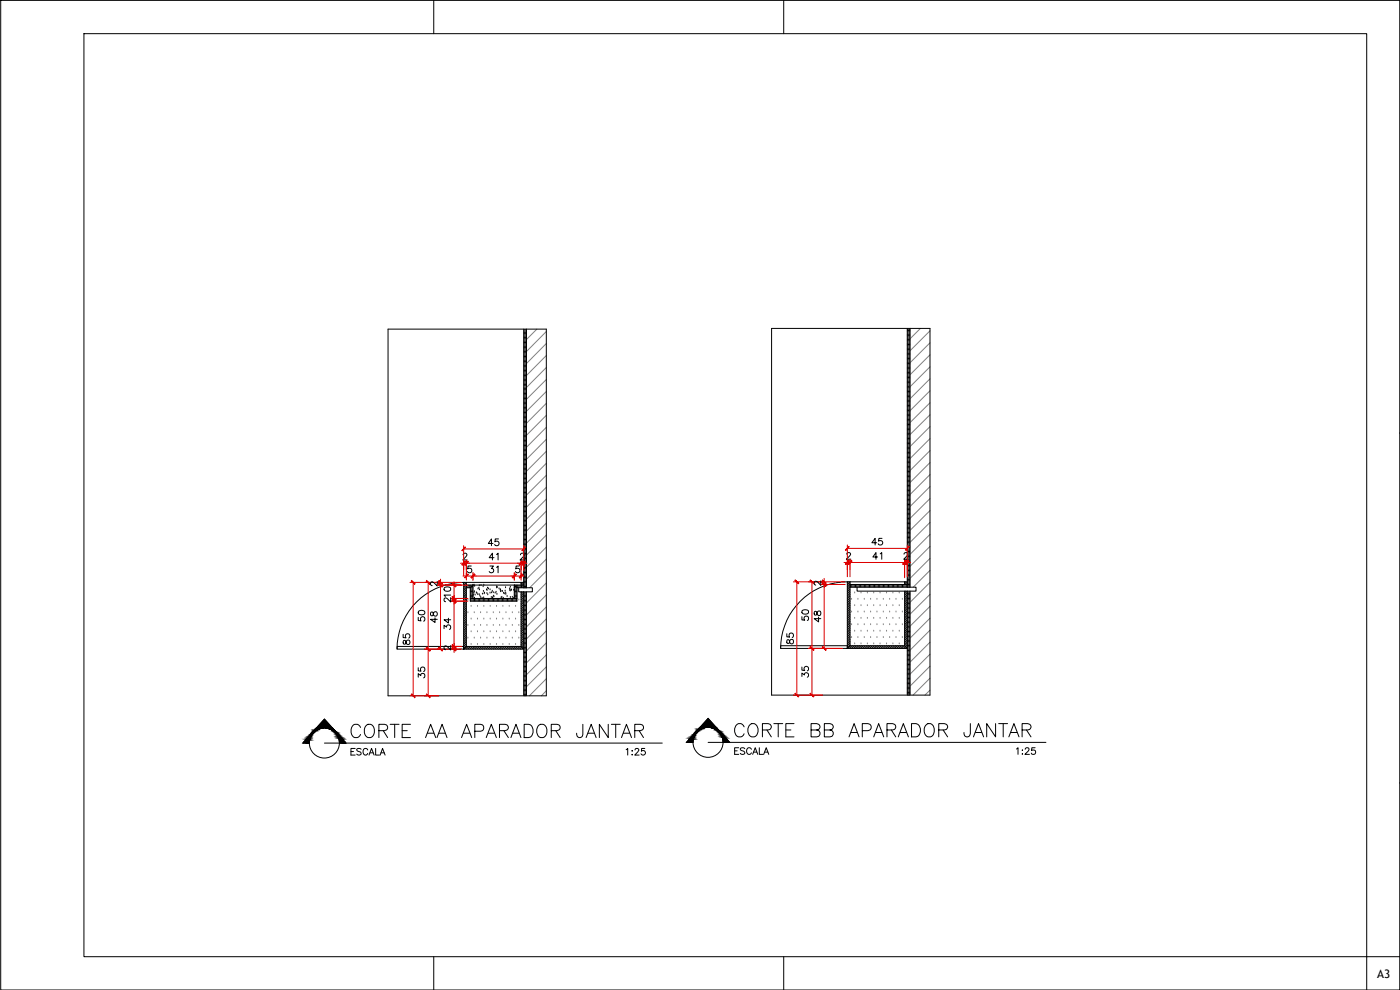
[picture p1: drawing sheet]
<svg xmlns="http://www.w3.org/2000/svg" width="420mm" height="297mm" viewBox="0 0 420 297" stroke-linecap="round" stroke-linejoin="round" font-family="sans-serif">
<defs><g id="words">
<g font-size="7.5">
<text x="104.4" y="222.6">CORTE AA APARADOR JANTAR</text>
<text x="219.4" y="222.2">CORTE BB APARADOR JANTAR</text>
</g>
<g font-size="5.3">
<text x="145.7" y="165.1">45</text>
<text x="260.7" y="164.7">45</text>
<text x="146.1" y="169.3">41</text>
<text x="146.1" y="173.2">31</text>
<text x="261.1" y="169">41</text>
<text x="136.5" y="180.3" transform="rotate(-90 136.5 180.3)">10</text>
<text x="128.8" y="187.7" transform="rotate(-90 128.8 187.7)">50</text>
<text x="136.5" y="190.1" transform="rotate(-90 136.5 190.1)">34</text>
<text x="247.6" y="187.7" transform="rotate(-90 247.6 187.7)">48</text>
<text x="124.2" y="194.7" transform="rotate(-90 124.2 194.7)">85</text>
<text x="128.8" y="204.6" transform="rotate(-90 128.8 204.6)">35</text>
<text x="104.4" y="227.9">ESCALA 1:25</text>
<text x="219.4" y="227.5">ESCALA 1:25</text>
</g>
<g font-size="4.9">
<text x="132.3" y="188" transform="rotate(-90 132.3 188)">48</text>
<text x="243.8" y="187.3" transform="rotate(-90 243.8 187.3)">50</text>
<text x="239.2" y="194.4" transform="rotate(-90 239.2 194.4)">85</text>
<text x="243.8" y="204.3" transform="rotate(-90 243.8 204.3)">35</text>
</g>
<g font-size="4.4" fill="#d00">
<text x="128.4" y="177.1">2</text>
<text x="243.4" y="176.7">2</text>
</g>
<g font-size="4">
<text x="132.3" y="181.7">2</text>
<text x="132.3" y="196.1">2</text>
</g>
<text font-size="3.5" x="413.3" y="293.5">A3</text>
</g></defs>
<!-- layer: I-01 -->
<g fill="none" stroke="#000" stroke-width=".3">
<path d="M157.2 99h.8M157.2 99.3h.8M157.2 99.7h.8M272.3 98.8h.8M272.3 99.2h.8M272.3 99.6h.8M272.3 99.9h.8M157.2 100.1h.8M157.2 100.5h.8M157.2 100.9h.8M157.2 101.2h.8M157.2 101.6h.8"/>
<path d="M157.2 102h.8M157.2 102.4h.8M157.2 102.8h.8M157.2 103.2h.8M157.2 103.5h.8M157.2 103.9h.8M157.2 104.3h.8M157.2 104.7h.8M157.2 105.1h.8M157.2 105.4h.8M157.2 105.8h.8M157.2 106.2h.8"/>
<path d="M157.2 106.6h.8M157.2 107h.8M157.2 107.3h.8M157.2 107.7h.8M157.2 108.1h.8M157.2 108.5h.8M157.2 108.9h.8M157.2 109.2h.8M157.2 109.6h.8M157.2 110h.8M157.2 110.4h.8M157.2 110.8h.8"/>
<path d="M157.2 111.2h.8M157.2 111.5h.8M157.2 111.9h.8M157.2 112.3h.8M157.2 112.7h.8M157.2 113.1h.8M157.2 113.4h.8M157.2 113.8h.8M157.2 114.2h.8M157.2 114.6h.8M157.2 115h.8M157.2 115.3h.8"/>
<path d="M157.2 115.7h.8M157.2 116.1h.8M157.2 116.5h.8M157.2 116.9h.8M157.2 117.3h.8M157.2 117.7h.8M157.2 118.1h.8M157.2 118.4h.8M157.2 118.8h.8M157.2 119.2h.8M157.2 119.6h.8M157.2 120h.8"/>
<path d="M272.3 100.3h.8M272.3 100.7h.8M272.3 101.1h.8M272.3 101.5h.8M272.3 101.8h.8M272.3 102.2h.8M272.3 102.6h.8M272.3 103h.8M272.3 103.4h.8M272.3 103.7h.8M272.3 104.1h.8M272.3 104.5h.8"/>
<path d="M272.3 104.9h.8M272.3 105.3h.8M272.3 105.6h.8M272.3 106h.8M272.3 106.4h.8M272.3 106.8h.8M272.3 107.2h.8M272.3 107.6h.8M272.3 107.9h.8M272.3 108.3h.8M272.3 108.7h.8M272.3 109.1h.8"/>
<path d="M272.3 109.5h.8M272.3 109.8h.8M272.3 110.2h.8M272.3 110.6h.8M272.3 111h.8M272.3 111.4h.8M272.3 111.7h.8M272.3 112.1h.8M272.3 112.5h.8M272.3 112.9h.8M272.3 113.3h.8M272.3 113.7h.8"/>
<path d="M272.3 114h.8M272.3 114.4h.8M272.3 114.8h.8M272.3 115.2h.8M272.3 115.6h.8M272.3 115.9h.8M272.3 116.3h.8M272.3 116.7h.8M272.3 117.1h.8M272.3 117.5h.8M272.3 117.8h.8M272.3 118.2h.8"/>
<path d="M272.3 118.6h.8M272.3 119h.8M272.3 119.4h.8M272.3 119.7h.8M157.2 120.3h.8M157.2 120.7h.8M157.2 121.1h.8M157.2 121.5h.8M157.2 121.9h.8M157.2 122.2h.8M157.2 122.6h.8M157.2 123h.8"/>
<path d="M157.2 123.4h.8M157.2 123.8h.8M157.2 124.1h.8M157.2 124.5h.8M157.2 124.9h.8M157.2 125.3h.8M157.2 125.7h.8M157.2 126.1h.8M157.2 126.4h.8M157.2 126.8h.8M157.2 127.2h.8M157.2 127.6h.8"/>
<path d="M157.2 128h.8M157.2 128.3h.8M157.2 128.7h.8M157.2 129.1h.8M157.2 129.5h.8M157.2 129.9h.8M157.2 130.2h.8M157.2 130.6h.8M157.2 131h.8M157.2 131.4h.8M157.2 131.8h.8M157.2 132.2h.8"/>
<path d="M157.2 132.5h.8M157.2 132.9h.8M157.2 133.3h.8M157.2 133.7h.8M157.2 134.1h.8M157.2 134.4h.8M157.2 134.8h.8M157.2 135.2h.8M157.2 135.6h.8M157.2 136h.8M157.2 136.3h.8M157.2 136.7h.8"/>
<path d="M157.2 137.1h.8M157.2 137.5h.8M157.2 137.9h.8M157.2 138.2h.8M157.2 138.6h.8M157.2 139h.8M157.2 139.4h.8M157.2 139.8h.8M272.3 120.1h.8M272.3 120.5h.8M272.3 120.9h.8M272.3 121.3h.8"/>
<path d="M272.3 121.7h.8M272.3 122h.8M272.3 122.4h.8M272.3 122.8h.8M272.3 123.2h.8M272.3 123.6h.8M272.3 123.9h.8M272.3 124.3h.8M272.3 124.7h.8M272.3 125.1h.8M272.3 125.5h.8M272.3 125.8h.8"/>
<path d="M272.3 126.2h.8M272.3 126.6h.8M272.3 127h.8M272.3 127.4h.8M272.3 127.7h.8M272.3 128.1h.8M272.3 128.5h.8M272.3 128.9h.8M272.3 129.3h.8M272.3 129.7h.8M272.3 130h.8M272.3 130.4h.8"/>
<path d="M272.3 130.8h.8M272.3 131.2h.8M272.3 131.6h.8M272.3 131.9h.8M272.3 132.3h.8M272.3 132.7h.8M272.3 133.1h.8M272.3 133.5h.8M272.3 133.8h.8M272.3 134.2h.8M272.3 134.6h.8M272.3 135h.8"/>
<path d="M272.3 135.4h.8M272.3 135.7h.8M272.3 136.1h.8M272.3 136.5h.8M272.3 136.9h.8M272.3 137.3h.8M272.3 137.7h.8M272.3 138h.8M272.3 138.4h.8M272.3 138.8h.8M272.3 139.2h.8M272.3 139.6h.8"/>
<path d="M272.3 139.9h.8M157.2 140.2h.8M157.2 140.5h.8M157.2 140.9h.8M157.2 141.3h.8M157.2 141.7h.8M157.2 142.1h.8M157.2 142.4h.8M157.2 142.8h.8M157.2 143.2h.8M157.2 143.6h.8M157.2 144h.8"/>
<path d="M157.2 144.3h.8M157.2 144.7h.8M157.2 145.1h.8M157.2 145.5h.8M157.2 145.9h.8M157.2 146.2h.8M157.2 146.6h.8M157.2 147h.8M157.2 147.4h.8M157.2 147.8h.8M157.2 148.2h.8M157.2 148.5h.8"/>
<path d="M157.2 148.9h.8M157.2 149.3h.8M157.2 149.7h.8M157.2 150.1h.8M157.2 150.4h.8M157.2 150.8h.8M157.2 151.2h.8M157.2 151.6h.8M157.2 152h.8M157.2 152.3h.8M157.2 152.7h.8M157.2 153.1h.8"/>
<path d="M157.2 153.5h.8M157.2 153.9h.8M157.2 154.2h.8M157.2 154.6h.8M157.2 155h.8M157.2 155.4h.8M157.2 155.8h.8M157.2 156.2h.8M157.2 156.5h.8M157.2 156.9h.8M157.2 157.3h.8M157.2 157.7h.8"/>
<path d="M157.2 158.1h.8M157.2 158.4h.8M157.2 158.8h.8M157.2 159.2h.8M157.2 159.6h.8M157.2 160h.8M272.3 140.3h.8M272.3 140.7h.8M272.3 141.1h.8M272.3 141.5h.8M272.3 141.8h.8M272.3 142.2h.8"/>
<path d="M272.3 142.6h.8M272.3 143h.8M272.3 143.4h.8M272.3 143.7h.8M272.3 144.1h.8M272.3 144.5h.8M272.3 144.9h.8M272.3 145.3h.8M272.3 145.7h.8M272.3 146h.8M272.3 146.4h.8M272.3 146.8h.8"/>
<path d="M272.3 147.2h.8M272.3 147.6h.8M272.3 147.9h.8M272.3 148.3h.8M272.3 148.7h.8M272.3 149.1h.8M272.3 149.5h.8M272.3 149.8h.8M272.3 150.2h.8M272.3 150.6h.8M272.3 151h.8M272.3 151.4h.8"/>
<path d="M272.3 151.8h.8M272.3 152.1h.8M272.3 152.5h.8M272.3 152.9h.8M272.3 153.3h.8M272.3 153.7h.8M272.3 154h.8M272.3 154.4h.8M272.3 154.8h.8M272.3 155.2h.8M272.3 155.6h.8M272.3 155.9h.8"/>
<path d="M272.3 156.3h.8M272.3 156.7h.8M272.3 157.1h.8M272.3 157.5h.8M272.3 157.8h.8M272.3 158.2h.8M272.3 158.6h.8M272.3 159h.8M272.3 159.4h.8M272.3 159.8h.8M139.4 174.7l-.3 .4M140 179.6l-.9 .9"/>
<path d="M140 179.1l-.9 .8M140 178.5l-.9 .9M140 178l-.9 .8M140 177.5l-.9 .8M140 176.9l-.9 .8M140 176.4l-.9 .8M140 175.9l-.9 .8M140 175.3l-.9 .8M140 174.8l-.9 .8M140 174.7h16.4M140.1 175.5v.8M140.5 175.5v.8"/>
<path d="M140.8 175.5v.8M141.1 177.9h.8M141.1 178.3h.8M141.1 178.6h.8M141.1 179h.8M141.1 179.4h.8M141.1 176.7h.8M141.1 177.1h.8M141.1 177.5h.8M141.2 176.3h.7M141.3 175.5v.8M141.3 179.6v.8"/>
<path d="M141.6 176h.3M141.6 175.5v.4M141.6 179.6v.8M141.9 175.6h.1M142 178.6h.1M142 179.6v.8M142.2 178h.1M142.3 175.6h.1M142.4 177.5h.1M142.4 179.5h.1M142.4 179.6v.8M142.5 175.9h.1"/>
<path d="M142.6 178.5h.1M142.8 179.6v.8M143 177.9h.1M143.1 178h.1M143.2 179.6v.8M143.4 178.4h.1M143.5 176.7h.1M143.6 179.6v.8M143.7 176.5h.1M143.8 178.4h.1M143.8 175.8h.1M143.9 177h.1"/>
<path d="M143.9 179.6v.8M144 178.8h.1M144.3 179.3h.1M144.3 179.6v.8M144.4 175.7h.1M144.7 179.5h.1M144.7 179.6v.8M144.8 178.3h.1M145 176.1h.1M145.1 177.4h.1M145.1 179.6v.8M145.2 179.4h.1"/>
<path d="M145.2 175.6h.1M145.3 178.2h.1M145.4 178h.1M145.5 179.6v.8M145.8 179.6v.8M146 177h.1M146.1 178.1h.1M146.2 177.2h.1M146.2 179.6v.8M146.3 176.5h.1M146.4 178.5h.1M146.6 176.7h.1"/>
<path d="M146.6 179.6v.8M147 179.6v.8M147.1 177h.1M147.1 178h.1M147.4 179.6v.8M147.4 179.3h.1M147.5 177.9h.1M147.7 177.4h.1M147.7 179.6v.8M147.8 179.4h.1M147.9 179.5h.1M148 177.8h.1"/>
<path d="M148.1 178.9h.1M148.1 179.6v.8M148.3 179.1h.1M148.5 179.6v.8M148.6 178h.1M148.9 177.7h.1M148.9 179.6v.8M149.1 176.4h.1M149.1 176.1h.1M149.1 178.3h.1M149.2 176.3h.1M149.3 179.6v.8"/>
<path d="M149.6 179.6v.8M149.8 176.7h.1M150 179.6v.8M150.1 177.1h.1M150.2 177h.1M150.2 177.5h.1M150.4 177.4h.1M150.4 179.4h.1M150.4 179.6v.8M150.6 179.2h.1M150.8 177.4h.1M150.8 179.6v.8"/>
<path d="M151 179.5h.1M151.1 178h.1M151.2 179.6v.8M151.3 178.2h.1M151.6 179.6v.8M151.6 177.4h.1M151.7 176.3h.1M151.8 178h.1M151.8 178.3h.1M151.9 179.6v.8M152.2 179h.1M152.3 179.6v.8"/>
<path d="M152.7 179.6v.8M153 176.7h.1M153 177.2h.1M153.1 179.6v.8M153.1 177.3h.1M153.2 179.3h.1M153.2 176.2h.1M153.4 177h.1M153.5 179.6v.8M153.5 177.1h.1M153.8 179.2h.1M153.8 179.6v.8"/>
<path d="M154.2 179.5h.1M154.2 177.1h.1M154.2 179.6v.8M154.3 176.4h.1M154.3 177h.1M154.3 175.6h.1M154.3 176h.5M154.3 176.3h.9M154.3 177.9h.9M154.3 178.3h.9M154.3 178.6h.9M154.3 179h.9"/>
<path d="M154.3 179.4h.9M154.3 176.7h.9M154.3 177.1h.9M154.3 177.5h.9M154.6 175.5v.3M154.6 179.6v.8M155 175.5v.7M155 179.6v.8M155.4 175.5v.8M155.7 175.5v.8M156.1 175.5v.8M156.5 175.5v.8"/>
<path d="M156.6 177.6l-.2 .2M156.7 174.7l-.3 .4M156.9 175.5v.8M157.1 177.6l-.7 .7M157.2 179.7l-.8 .8M157.2 179.1l-.8 .8M157.2 178.6l-.8 .8M157.2 178.1l-.8 .8M157.2 175.4l-.2 .1M157.2 160.3h.8M157.2 160.7h.8M157.2 161.1h.8"/>
<path d="M157.2 161.5h.8M157.2 161.9h.8M157.2 162.2h.8M157.2 162.6h.8M157.2 163h.8M157.2 163.4h.8M157.2 163.8h.8M157.2 164.2h.8M157.2 164.5h.8M157.2 164.9h.8M157.2 165.3h.8M157.2 165.7h.8"/>
<path d="M157.2 166.1h.8M157.2 166.4h.8M157.2 166.8h.8M157.2 167.2h.8M157.2 167.6h.8M157.2 168h.8M157.2 168.3h.8M157.2 168.7h.8M157.2 169.1h.8M157.2 169.5h.8M157.2 169.9h.8M157.2 170.3h.8"/>
<path d="M157.2 170.6h.8M157.2 171h.8M157.2 171.4h.8M157.2 171.8h.8M157.2 172.2h.8M157.2 172.5h.8M157.2 172.9h.8M157.2 173.3h.8M157.2 173.7h.8M157.2 174.1h.8M157.2 174.4h.8M157.2 175.2h.8"/>
<path d="M157.2 175.6h.8M157.2 176h.8M157.2 176.3h.8M157.2 177.9h.8M157.2 178.3h.8M157.2 178.6h.8M157.2 179h.8M157.2 179.4h.8M157.2 179.8h.8M158 174.8h-.8l-.7 .7M254.6 174.6l-.3 .3M255.1 180l-.8 .8"/>
<path d="M255.1 179.4l-.8 .8M255.1 178.9l-.8 .8M255.1 178.4l-.8 .8M255.1 177.8l-.8 .8M255.1 177.3l-.8 .8M255.1 176.8l-.8 .7M255.1 176.2l-.8 .8M255.1 175.7l-.8 .8M255.1 175.1l-.8 .8M255.2 175.4v.8M255.6 175.4v.8M256 175.4v.8"/>
<path d="M256.4 175.4v.8M256.8 175.4v.8M257.1 175.4v.8M257.5 175.4v.8M257.9 175.4v.8M258.3 175.4v.8M258.7 175.4v.8M259 175.4v.8M259.4 175.4v.8M259.8 175.4v.8M260.2 175.4v.8M260.6 175.4v.8"/>
<path d="M260.9 175.4v.8M261.3 175.4v.8M261.7 175.4v.8M262.1 175.4v.8M262.5 175.4v.8M262.8 175.4v.8M263.2 175.4v.8M263.6 175.4v.8M264 175.4v.8M264.4 175.4v.8M264.8 175.4v.8M265.1 175.4v.8"/>
<path d="M265.5 175.4v.8M265.9 175.4v.8M266.3 175.4v.8M266.7 175.4v.8M267 175.4v.8M267.4 175.4v.8M267.8 175.4v.8M268.2 175.4v.8M268.6 175.4v.8M268.9 175.4v.8M269.3 175.4v.8M269.7 175.4v.8"/>
<path d="M270.1 175.4v.8M270.5 175.4v.8M270.8 175.4v.8M271.2 175.4v.8M271.5 174.6h-16.4l-.8 .8M271.7 177.4l-.2 .2M271.8 174.6l-.3 .3M272 175.4v.8M272.3 179.5l-.8 .8M272.3 178.9l-.8 .8M272.3 177.9l-.8 .8M272.3 177.4l-.8 .7"/>
<path d="M272.3 175.2l-.2 .2M272.3 174.7l-.7 .7v.8M272.3 160.1h.8M272.3 160.5h.8M272.3 160.9h.8M272.3 161.3h.8M272.3 161.7h.8M272.3 162h.8M272.3 162.4h.8M272.3 162.8h.8M272.3 163.2h.8M272.3 163.6h.8"/>
<path d="M272.3 163.9h.8M272.3 164.3h.8M272.3 164.7h.8M272.3 165.1h.8M272.3 165.5h.8M272.3 165.8h.8M272.3 166.2h.8M272.3 166.6h.8M272.3 167h.8M272.3 167.4h.8M272.3 167.8h.8M272.3 168.1h.8"/>
<path d="M272.3 168.5h.8M272.3 168.9h.8M272.3 169.3h.8M272.3 169.7h.8M272.3 170h.8M272.3 170.4h.8M272.3 170.8h.8M272.3 171.2h.8M272.3 171.6h.8M272.3 171.9h.8M272.3 172.3h.8M272.3 172.7h.8"/>
<path d="M272.3 173.1h.8M272.3 173.5h.8M272.3 173.8h.8M272.3 174.2h.8M272.3 174.6h.8M272.3 175h.8M272.3 175.4h.8M272.3 175.8h.8M272.3 176.1h.8M272.3 177.7h.8M272.3 178h.8M272.3 178.8h.8"/>
<path d="M272.3 179.2h.8M272.3 179.6h.8M272.3 179.9h.8M273.1 178.4h-.8l-.8 .8M140 193.7l-.9 .8M140 193.1l-.9 .8M140 192.6l-.9 .8M140 192.1l-.9 .8M140 191.5l-.9 .8M140 191l-.9 .8M140 190.4l-.9 .8M140 189.9l-.9 .8"/>
<path d="M140 189.3l-.9 .8M140 188.8l-.9 .8M140 188.3l-.9 .8M140 187.7l-.9 .8M140 187.2l-.9 .8M140 186.6l-.9 .8M140 186.1l-.9 .8M140 185.6l-.9 .8M140 185l-.9 .8M140 184.5l-.9 .8M140 184l-.9 .8M140 183.4l-.9 .8"/>
<path d="M140 182.9l-.9 .8M140 182.4l-.9 .7M140 181.8l-.9 .8M140 181.3l-.9 .8M140 180.7l-.9 .8M140 180.2l-.9 .8M140.2 194l-.8 .8M140.7 194l-.7 .8M141.3 194l-.8 .8M141.8 194l-.8 .8M142.4 194l-.8 .8M142.9 194l-.8 .8"/>
<path d="M143.4 194l-.8 .8M144 194l-.8 .8M144.5 194l-.8 .8M145 194l-.8 .8M145.6 194l-.8 .8M146.1 194l-.8 .8M146.6 194l-.7 .8M147.2 194l-.8 .8M147.7 194l-.8 .8M148.3 194l-.8 .8M148.8 194l-.8 .8M149.4 194l-.9 .8"/>
<path d="M149.9 194l-.8 .8M150.5 194l-.9 .8M151 194l-.8 .8M151.5 194l-.8 .8M152.1 194l-.8 .8M152.6 194l-.8 .8M153.1 194l-.8 .8M153.7 194l-.8 .8M154.2 194l-.8 .8M154.8 194l-.8 .8M155.3 194l-.8 .8M155.8 194l-.8 .8"/>
<path d="M157.2 193.7l-1.1 1.1M157.2 192.6l-.8 .8M157.2 192.1l-.8 .8M157.2 191.5l-.8 .8M157.2 191l-.8 .8M157.2 190.5l-.8 .7M157.2 189.9l-.8 .8M157.2 189.4l-.8 .8M157.2 188.8l-.8 .8M157.2 188.3l-.8 .8M157.2 187.2l-.8 .8M157.2 186.2l-.8 .8"/>
<path d="M157.2 185.6l-.8 .8M157.2 184.5l-.8 .8M157.2 184l-.8 .8M157.2 183.5l-.8 .8M157.2 182.9l-.8 .8M157.2 182.4l-.8 .8M157.2 181.8l-.8 .9M157.2 180.7l-.8 .9M157.2 180.2l-.8 .8M157.2 180.2h.8M157.2 180.5h.8M157.2 180.9h.8"/>
<path d="M157.2 181.7h.8M157.2 182.1h.8M157.2 182.4h.8M157.2 182.8h.8M157.2 183.2h.8M157.2 183.6h.8M157.2 184h.8M157.2 184.3h.8M157.2 184.7h.8M157.2 185.5h.8M157.2 185.9h.8M157.2 186.3h.8"/>
<path d="M157.2 187h.8M157.2 187.4h.8M157.2 188.2h.8M157.2 188.5h.8M157.2 188.9h.8M157.2 189.3h.8M157.2 189.7h.8M157.2 190.1h.8M157.2 190.4h.8M157.2 190.8h.8M157.2 191.2h.8M157.2 191.6h.8"/>
<path d="M157.2 192h.8M157.2 192.3h.8M157.2 192.7h.8M157.2 193.5h.8M157.2 193.9h.8M157.2 194.6h.8M157.2 195h.8M157.2 195.4h.8M157.2 195.8h.8M157.2 196.2h.8M157.2 196.5h.8M157.2 196.9h.8"/>
<path d="M157.2 197.3h.8M157.2 197.7h.8M157.2 198.1h.8M157.2 198.4h.8M157.2 198.8h.8M157.2 199.2h.8M157.2 199.6h.8M157.2 200h.8M158 194.3h-.8l-.6 .5M158 193.1l-.8 .1-1.6 1.6M158 187.8h-.8l-.8 .8M158 186.6l-.8 .1-.8 .8"/>
<path d="M158 185.1h-.8l-.8 .8M158 181.3h-.8l-.8 .8M255.1 193.4l-.8 .9M255.1 192.9l-.8 .8M255.1 192.4l-.8 .8M255.1 191.8l-.8 .8M255.1 191.3l-.8 .8M255.1 190.8l-.8 .7M255.1 190.2l-.8 .8M255.1 189.7l-.8 .8M255.1 189.1l-.8 .8M255.1 188.6l-.8 .8"/>
<path d="M255.1 188.1l-.8 .8M255.1 187.5l-.8 .8M255.1 187l-.8 .8M255.1 186.5l-.8 .8M255.1 185.9l-.8 .8M255.1 185.4l-.8 .8M255.1 184.8l-.8 .8M255.1 184.3l-.8 .8M255.1 183.8l-.8 .8M255.1 183.2l-.8 .8M255.1 182.7l-.8 .8M255.1 182.1l-.8 .9"/>
<path d="M255.1 181.6l-.8 .8M255.1 181l-.8 .8M255.1 180.5l-.8 .8M255.3 193.7l-.8 .8M255.9 193.7l-.8 .8M256.4 193.7l-.8 .8M256.9 193.7l-.7 .8M257.5 193.7l-.8 .8M258 193.7l-.8 .8M258.6 193.7l-.8 .8M259.1 193.7l-.8 .8M259.6 193.7l-.8 .8"/>
<path d="M260.2 193.7l-.8 .8M260.7 193.7l-.8 .8M261.2 193.7l-.8 .8M261.8 193.7l-.8 .8M262.3 193.7l-.8 .8M262.9 193.7l-.8 .8M263.4 193.7l-.8 .8M263.9 193.7l-.8 .8M264.5 193.7l-.8 .8M265 193.7l-.8 .8M265.6 193.7l-.8 .8M266.1 193.7l-.8 .8"/>
<path d="M266.7 193.7l-.8 .8M267.2 193.7l-.8 .8M267.7 193.7l-.8 .8M268.3 193.7l-.8 .8M268.8 193.7l-.8 .8M269.3 193.7l-.8 .8M269.9 193.7l-.8 .8M270.4 193.7l-.8 .8M271 193.7l-.8 .8M272.3 193.5l-1.1 1M272.3 192.9l-1.6 1.6M272.3 192.4l-.8 .8"/>
<path d="M272.3 191.9l-.8 .8M272.3 191.3l-.8 .8M272.3 190.8l-.8 .8M272.3 190.3l-.8 .8M272.3 189.7l-.8 .8M272.3 189.2l-.8 .8M272.3 188.1l-.8 .8M272.3 187l-.8 .8M272.3 186.5l-.8 .8M272.3 186l-.8 .8M272.3 185.4l-.8 .8M272.3 184.3l-.8 .9"/>
<path d="M272.3 183.8l-.8 .8M272.3 183.2l-.8 .9M272.3 182.7l-.8 .8M272.3 182.2l-.8 .8M272.3 181.6l-.8 .8M272.3 180.6l-.8 .8M272.3 180l-.8 .8M272.3 180.3h.8M272.3 180.7h.8M272.3 181.5h.8M272.3 181.8h.8M272.3 182.2h.8"/>
<path d="M272.3 182.6h.8M272.3 183h.8M272.3 183.4h.8M272.3 183.8h.8M272.3 184.1h.8M272.3 184.5h.8M272.3 185.3h.8M272.3 185.7h.8M272.3 186h.8M272.3 186.4h.8M272.3 186.8h.8M272.3 187.2h.8"/>
<path d="M272.3 187.9h.8M272.3 188.3h.8M272.3 189.1h.8M272.3 189.5h.8M272.3 189.9h.8M272.3 190.2h.8M272.3 190.6h.8M272.3 191h.8M272.3 191.4h.8M272.3 191.8h.8M272.3 192.1h.8M272.3 192.5h.8"/>
<path d="M272.3 192.9h.8M272.3 193.3h.8M272.3 193.7h.8M272.3 194.4h.8M272.3 194.8h.8M272.3 195.2h.8M272.3 195.6h.8M272.3 195.9h.8M272.3 196.3h.8M272.3 196.7h.8M272.3 197.1h.8M272.3 197.5h.8"/>
<path d="M272.3 197.9h.8M272.3 198.2h.8M272.3 198.6h.8M272.3 199h.8M272.3 199.4h.8M272.3 199.8h.8M273.1 194h-.8l-.5 .5M273.1 188.7h-.8l-.8 .8M273.1 187.6h-.8l-.8 .8M273.1 184.9h-.8l-.8 .8M273.1 181.1h-.8l-.8 .8M157.2 200.3h.8"/>
<path d="M157.2 200.7h.8M157.2 201.1h.8M157.2 201.5h.8M157.2 201.9h.8M157.2 202.3h.8M157.2 202.6h.8M157.2 203h.8M157.2 203.4h.8M157.2 203.8h.8M157.2 204.2h.8M157.2 204.5h.8M157.2 204.9h.8"/>
<path d="M157.2 205.3h.8M157.2 205.7h.8M157.2 206.1h.8M157.2 206.4h.8M157.2 206.8h.8M157.2 207.2h.8M157.2 207.6h.8M157.2 208h.8M157.2 208.4h.8M157.2 208.7h.8M272.3 200.1h.8M272.3 200.5h.8"/>
<path d="M272.3 200.9h.8M272.3 201.3h.8M272.3 201.7h.8M272.3 202h.8M272.3 202.4h.8M272.3 202.8h.8M272.3 203.2h.8M272.3 203.6h.8M272.3 203.9h.8M272.3 204.3h.8M272.3 204.7h.8M272.3 205.1h.8"/>
<path d="M272.3 205.5h.8M272.3 205.9h.8M272.3 206.2h.8M272.3 206.6h.8M272.3 207h.8M272.3 207.4h.8M272.3 207.8h.8M272.3 208.1h.8M272.3 208.5h.8"/>
</g>
<!-- layer: I-03 -->
<g fill="none" stroke="#000" stroke-width=".3">
<path d="M157.2 98.7v77.6M272.3 98.5v77.7M140 175.5h1.9M140 176.3h1.1M141.1 176.3v4.1h14.1v-4.1M141.1 179.6h14.1M141.9 175.5v4.1M141.9 175.5l-.8 .8M154.3 175.5h2.9M154.3 175.5v4.1M154.3 175.5l.9 .8M155.2 176.3h2"/>
<path d="M155.7 176.3v1.3h4.1v-1.3h-2.6M156.4 177.6v16.4h-16.4l-.9 .8M157.2 177.6v31M157.2 174.7h-.8v.8M255.1 175.4h17.2M255.1 176.2h17.2M257.2 176.2v1.2h17.7v-1.2h-2.6M271.5 177.4v16.3h-16.4l-.8 .8M272.3 177.4v31M272.3 174.6h-.8v.8M140 194v-19.3h-.9v20.1M156.4 194l.8 .8h-18.1"/>
<path d="M255.1 193.7v-19.1h-.8v19.9M271.5 193.7l.8 .8h-18M116.5 208.8h47.5M231.6 208.6h47.5"/>
</g>
<!-- layer: I-HATCH-01 -->
<g fill="none" stroke="#808080" stroke-width=".3">
<path d="M161.1 98.7l-3.1 3.2M164 99.5l-6 6M276.2 98.5l-3.1 3.2M279.1 99.3l-6 6M164 117.5l-6 5.9M164 113.9l-6 5.9M164 110.3l-6 6M164 106.7l-6 6M164 103.1l-6 6M279.1 117.2l-6 6.1M279.1 113.7l-6 6M279.1 110.1l-6 6"/>
<path d="M279.1 106.5l-6 6M279.1 102.9l-6 6M164 139l-6 6M164 135.4l-6 6M164 131.8l-6 6M164 128.2l-6 6M164 124.6l-6 6M164 121l-6 6M279.1 138.8l-6 6M279.1 135.2l-6 6M279.1 131.6l-6 6M279.1 128l-6 6"/>
<path d="M279.1 124.4l-6 6M279.1 120.8l-6 6M164 157l-6 6M164 153.4l-6 6M164 149.8l-6 6M164 146.2l-6 6M164 142.6l-6 6M279.1 156.7l-6 6.1M279.1 153.2l-6 6M279.1 149.6l-6 6M279.1 146l-6 6M279.1 142.4l-6 6"/>
<path d="M164 178.5l-6 6M164 174.9l-6 6M164 171.4l-5 4.9M164 167.8l-6 6M164 164.2l-6 6M164 160.6l-6 6M255.6 179.8h.1M256.5 177.9h.1M257.5 179.8h.1M258.4 177.9h.1M259.4 179.8h.1M260.3 177.9h.1"/>
<path d="M261.3 179.8h.1M262.2 177.9h.1M263.2 179.8h.1M264.1 177.9h.1M265.1 179.8h.1M266.1 177.9h.1M267 179.8h.1M268 177.9h.1M268.9 179.8h.1M269.9 177.9h.1M270.8 179.8h.1M279.1 178.3l-6 6"/>
<path d="M279.1 174.7l-6 6M279.1 171.1l-5 5.1M279.1 167.5l-6 6.1M279.1 163.9l-6 6.1M279.1 160.3l-6 6.1M140.4 180h.1M140.4 183.8h.1M140.4 187.6h.1M140.4 191.5h.1M141.4 181.9h.1M141.4 185.7h.1M141.4 189.6h.1"/>
<path d="M141.4 193.4h.1M142.3 183.8h.1M142.3 187.6h.1M142.3 191.5h.1M143.3 181.9h.1M143.3 185.7h.1M143.3 189.6h.1M143.3 193.4h.1M144.2 183.8h.1M144.2 187.6h.1M144.2 191.5h.1M145.2 181.9h.1"/>
<path d="M145.2 185.7h.1M145.2 189.6h.1M145.2 193.4h.1M146.1 183.8h.1M146.1 187.6h.1M146.1 191.5h.1M147.1 181.9h.1M147.1 185.7h.1M147.1 189.6h.1M147.1 193.4h.1M148 183.8h.1M148 187.6h.1"/>
<path d="M148 191.5h.1M149 181.9h.1M149 185.7h.1M149 189.6h.1M149 193.4h.1M149.9 183.8h.1M149.9 187.6h.1M149.9 191.5h.1M150.9 181.9h.1M150.9 185.7h.1M150.9 189.6h.1M150.9 193.4h.1"/>
<path d="M151.8 183.8h.1M151.8 187.6h.1M151.8 191.5h.1M152.8 181.9h.1M152.8 185.7h.1M152.8 189.6h.1M152.8 193.4h.1M153.8 183.8h.1M153.8 187.6h.1M153.8 191.5h.1M154.7 181.9h.1M154.7 185.7h.1"/>
<path d="M154.7 189.6h.1M154.7 193.4h.1M155.7 180h.1M155.7 183.8h.1M155.7 187.6h.1M155.7 191.5h.1M164 196.5l-6 6M164 192.9l-6 6M164 189.3l-6 6M164 185.7l-6 6M164 182.1l-6 6M255.6 183.6h.1"/>
<path d="M255.6 187.4h.1M255.6 191.3h.1M256.5 181.7h.1M256.5 185.5h.1M256.5 189.4h.1M256.5 193.2h.1M257.5 183.6h.1M257.5 187.4h.1M257.5 191.3h.1M258.4 181.7h.1M258.4 185.5h.1M258.4 189.4h.1"/>
<path d="M258.4 193.2h.1M259.4 183.6h.1M259.4 187.4h.1M259.4 191.3h.1M260.3 181.7h.1M260.3 185.5h.1M260.3 189.4h.1M260.3 193.2h.1M261.3 183.6h.1M261.3 187.4h.1M261.3 191.3h.1M262.2 181.7h.1"/>
<path d="M262.2 185.5h.1M262.2 189.4h.1M262.2 193.2h.1M263.2 183.6h.1M263.2 187.4h.1M263.2 191.3h.1M264.1 181.7h.1M264.1 185.5h.1M264.1 189.4h.1M264.1 193.2h.1M265.1 183.6h.1M265.1 187.4h.1"/>
<path d="M265.1 191.3h.1M266.1 181.7h.1M266.1 185.5h.1M266.1 189.4h.1M266.1 193.2h.1M267 183.6h.1M267 187.4h.1M267 191.3h.1M268 181.7h.1M268 185.5h.1M268 189.4h.1M268 193.2h.1"/>
<path d="M268.9 183.6h.1M268.9 187.4h.1M268.9 191.3h.1M269.9 181.7h.1M269.9 185.5h.1M269.9 189.4h.1M269.9 193.2h.1M270.8 183.6h.1M270.8 187.4h.1M270.8 191.3h.1M279.1 199.9l-6 6M279.1 196.3l-6 6"/>
<path d="M279.1 192.7l-6 6M279.1 189.1l-6 6M279.1 185.5l-6 6M279.1 181.9l-6 6M164 207.2l-1.5 1.6M164 203.7l-5.1 5.1M164 200.1l-6 6M279.1 207.1l-1.5 1.5M279.1 203.5l-5.1 5.1"/>
</g>
<!-- layer: I-CORTE -->
<path d="M116.5 208.8v-110.1h47.5v110.1M231.6 208.6v-110.1h47.5v110.1" fill="none" stroke="#000" stroke-width=".3"/>
<path d="M139.1 174.7a20 20 0 0 0-19.9 20.1M254.3 174.6a20 20 0 0 0-20 19.9M119.2 194h19.9v.8h-19.9zM234.3 193.7h20v.8h-20z" fill="none" stroke="#000" stroke-width=".3"/>
<!-- layer: I-04 -->
<path d="M158 98.7v77.6M273.1 98.5v77.7M158 177.6v31M273.1 177.4v31" fill="none" stroke="#000" stroke-width=".34"/>
<!-- layer: I-02 -->
<g fill="none" stroke="#000" stroke-width=".3">
<path d="M141.9 175.5h12.4M92.8 223h-1.9l6.5-7.2 6.4 7.2h-1.9M97.4 223h101.4M208 222.7h-2l6.5-7.2 6.4 7.2h-1.9M212.5 222.7h101.4"/>
<circle cx="97.3" cy="222.9" r="4.5"/>
<circle cx="212.5" cy="222.7" r="4.5"/>
</g>
<g fill="#000" stroke="#000" stroke-width=".3">
<path d="M97.4 215.8l2.4 2.6h-4.8zM212.5 215.5l2.4 2.7h-4.8z"/>
<path d="M93.6 219.9l.3 .1 .2-.1zM93.6 219.9l.3 .1h-.4z"/>
<path d="M93.8 219.7l.3 .2 .1-.2zM93.8 219.7l.3 .2h-.5z"/>
<path d="M93.9 219.6h.5zM93.9 219.6l.3 .1h-.4z"/>
<path d="M94.1 219.4l.3 .2 .1-.2zM94.1 219.4l.3 .2h-.5z"/>
<path d="M94.2 219.3h.5zM94.2 219.3l.3 .1h-.4z"/>
<path d="M94.3 219.1h.6zM94.3 219.1l.4 .2h-.5z"/>
<path d="M94.4 219h.7zM94.4 219l.5 .1h-.6z"/>
<path d="M94.5 218.9h.8zM94.4 219h.7z"/>
<path d="M94.6 218.8h.9zM94.6 218.8l.7 .1z"/>
<path d="M94.7 218.8h1zM94.7 218.8h.8z"/>
<path d="M94.7 218.7h1.2zM94.7 218.7l1 .1z"/>
<path d="M94.8 218.6h1.3zM94.8 218.6l1.1 .1z"/>
<path d="M94.9 218.6h1.5zM94.8 218.6h1.3z"/>
<path d="M94.9 218.5h1.7zM94.9 218.5l1.5 .1z"/>
<path d="M94.9 218.5h1.9zM94.9 218.5h1.7z"/>
<path d="M95 218.4h2zM95 218.4h2.2z"/>
<path d="M95 218.4h2zM95 218.4l1.8 .1z"/>
<path d="M97.5 218.4h2.3zM97.5 218.4h2.3z"/>
<path d="M97.7 218.4l2.1 .1zM97.7 218.4l2.1 .1z"/>
<path d="M97.9 218.5h1.9zM97.9 218.5h1.9z"/>
<path d="M98.2 218.5l1.7 .1zM98.2 218.5l1.7 .1z"/>
<path d="M98.4 218.6h1.5zM98.4 218.6h1.5z"/>
<path d="M98.6 218.6l1.4 .1zM98.6 218.6l1.4 .1z"/>
<path d="M98.8 218.7l1.2 .1zM98.8 218.7l1.2 .1z"/>
<path d="M99 218.8h1.1zM99 218.8h1.1z"/>
<path d="M99.2 218.8l1 .1zM99.2 218.8l1 .1z"/>
<path d="M99.4 218.9l.9 .1zM99.4 218.9l.9 .1z"/>
<path d="M99.6 219l.8 .1zM99.6 219l.8 .1z"/>
<path d="M99.8 219.1l.7 .2zM99.8 219.1l.7 .2z"/>
<path d="M100 219.3l.7 .1zM100 219.3l.7 .1z"/>
<path d="M100.2 219.4l.6 .2zM100.2 219.4l.6 .2z"/>
<path d="M100.4 219.6l.5 .1zM100.4 219.6l.5 .1z"/>
<path d="M100.5 219.7l.5 .2zM100.5 219.7l.5 .2z"/>
<path d="M100.7 219.9l.5 .1zM100.7 219.9l.5 .1z"/>
<path d="M208.6 219.9l.3 .1 .1-.1zM208.6 219.9l.3 .1h-.4z"/>
<path d="M208.8 219.7l.2 .2 .2-.2zM208.8 219.7l.2 .2h-.4z"/>
<path d="M208.9 219.5l.3 .2 .1-.2zM208.9 219.5l.3 .2h-.4z"/>
<path d="M209.1 219.4l.2 .1 .2-.1zM209.1 219.4l.2 .1h-.4z"/>
<path d="M209.2 219.2h.5zM209.2 219.2l.3 .2h-.4z"/>
<path d="M209.3 219.1l.4 .1 .1-.1zM209.3 219.1l.4 .1h-.5z"/>
<path d="M209.4 218.9h.7zM209.4 218.9l.4 .2h-.5z"/>
<path d="M209.6 218.8h.6zM209.4 218.9h.7z"/>
<path d="M209.6 218.7h.8zM209.6 218.7l.6 .1h-.6z"/>
<path d="M209.7 218.6h1zM209.7 218.6l.7 .1z"/>
<path d="M209.8 218.6h1zM209.8 218.6h.9z"/>
<path d="M209.9 218.5h1.1zM209.9 218.5l.9 .1z"/>
<path d="M209.9 218.4h1.4zM209.9 218.4l1.1 .1z"/>
<path d="M210 218.3h1.5zM210 218.3l1.3 .1z"/>
<path d="M210 218.3h1.7zM210 218.3h1.5z"/>
<path d="M210.1 218.3h1.8zM210.1 218.3h2.1z"/>
<path d="M210.1 218.3h1.8zM210.1 218.3h1.6z"/>
<path d="M210.1 218.2h2.3zM210.1 218.2l2.1 .1z"/>
<path d="M212.6 218.2l2.3 .1zM212.6 218.2l2.3 .1z"/>
<path d="M212.9 218.3h2zM212.9 218.3h2z"/>
<path d="M213.1 218.3h1.9zM213.1 218.3h1.9z"/>
<path d="M213.3 218.3h1.7zM213.3 218.3h1.7z"/>
<path d="M213.5 218.3l1.6 .1zM213.5 218.3l1.6 .1z"/>
<path d="M213.7 218.4l1.4 .1zM213.7 218.4l1.4 .1z"/>
<path d="M214 218.5l1.2 .1zM214 218.5l1.2 .1z"/>
<path d="M214.2 218.6h1.1zM214.2 218.6h1.1z"/>
<path d="M214.3 218.6l1 .1zM214.3 218.6l1 .1z"/>
<path d="M214.5 218.7l.9 .1zM214.5 218.7l.9 .1z"/>
<path d="M214.8 218.8l.8 .1zM214.8 218.8l.8 .1z"/>
<path d="M215 218.9l.6 .2zM215 218.9l.6 .2z"/>
<path d="M215.1 219.1l.7 .1zM215.1 219.1l.7 .1z"/>
<path d="M215.3 219.2l.6 .2zM215.3 219.2l.6 .2z"/>
<path d="M215.5 219.4l.6 .1zM215.5 219.4l.6 .1z"/>
<path d="M215.6 219.5l.6 .2zM215.6 219.5l.6 .2z"/>
<path d="M215.8 219.7l.6 .2zM215.8 219.7l.6 .2z"/>
<path d="M215.9 219.9l.6 .1zM215.9 219.9l.6 .1z"/>
<path d="M91.1 222.7l1.7 .3v-.3zM91.1 222.7l1.7 .3h-1.9z"/>
<path d="M91.5 222.3l1.4 .2v-.2zM91.5 222.3l1.4 .2h-1.6z"/>
<path d="M91.3 222.5l1.5 .2 .1-.2zM91.3 222.5l1.5 .2h-1.7z"/>
<path d="M91.7 222.1l1.2 .2v-.2zM91.7 222.1l1.2 .2h-1.4z"/>
<path d="M91.9 221.9l1 .2 .1-.2zM91.9 221.9l1 .2h-1.2z"/>
<path d="M92.1 221.6l.9 .3v-.3zM92.1 221.6l.9 .3h-1.1z"/>
<path d="M92.3 221.4l.7 .2 .1-.2zM92.3 221.4l.7 .2h-.9z"/>
<path d="M92.5 221.2l.6 .2 .1-.2zM92.5 221.2l.6 .2h-.8z"/>
<path d="M92.7 221l.5 .2 .1-.2zM92.7 221l.5 .2h-.7z"/>
<path d="M92.8 220.8l.5 .2 .1-.2zM92.8 220.8l.5 .2h-.6z"/>
<path d="M93 220.6l.4 .2 .1-.2zM93 220.6l.4 .2h-.6z"/>
<path d="M93.2 220.4l.3 .2 .1-.2zM93.2 220.4l.3 .2h-.5z"/>
<path d="M93.3 220.2l.3 .2 .2-.2zM93.3 220.2l.3 .2h-.4z"/>
<path d="M93.5 220l.3 .2 .1-.2zM93.5 220l.3 .2h-.5z"/>
<path d="M100.8 220l.6 .2zM100.8 220l.6 .2z"/>
<path d="M101 220.2l.6 .2zM101 220.2l.6 .2h-.5z"/>
<path d="M101.1 220.4l.6 .2zM101.1 220.4l.6 .2z"/>
<path d="M101.2 220.6l.7 .2-.2-.2zM101.2 220.6l.7 .2h-.6z"/>
<path d="M101.3 220.8l.8 .2-.2-.2zM101.3 220.8l.8 .2h-.7z"/>
<path d="M101.4 221l.8 .2zM101.4 221l.8 .2z"/>
<path d="M101.5 221.2l.9 .2-.2-.2zM101.5 221.2l.9 .2h-.8z"/>
<path d="M101.6 221.4l1 .2-.2-.2zM101.6 221.4l1 .2h-.9z"/>
<path d="M101.7 221.6l1.1 .3-.2-.3zM101.7 221.6l1.1 .3h-1z"/>
<path d="M101.8 221.9l1.2 .2-.2-.2zM101.8 221.9l1.2 .2h-1.2z"/>
<path d="M206.5 222.3l1.5 .2v-.2zM206.5 222.3l1.5 .2h-1.8z"/>
<path d="M206.2 222.5l1.8 .2v-.2zM206.2 222.5l1.8 .2h-2z"/>
<path d="M206.6 222.1l1.4 .2v-.2zM206.6 222.1l1.4 .2h-1.5z"/>
<path d="M206.8 221.9l1.2 .2 .1-.2zM206.8 221.9l1.2 .2h-1.4z"/>
<path d="M207.1 221.6l1 .3v-.3zM207.1 221.6l1 .3h-1.3z"/>
<path d="M207.2 221.4l.9 .2 .1-.2zM207.2 221.4l.9 .2h-1z"/>
<path d="M207.4 221.2l.8 .2v-.2zM207.4 221.2l.8 .2h-1z"/>
<path d="M207.6 221l.6 .2 .1-.2zM207.6 221l.6 .2h-.8z"/>
<path d="M207.8 220.8l.5 .2 .1-.2zM207.8 220.8l.5 .2h-.7z"/>
<path d="M208 220.6l.4 .2 .1-.2zM208 220.6l.4 .2h-.6z"/>
<path d="M208.2 220.4l.3 .2 .1-.2zM208.2 220.4l.3 .2h-.5z"/>
<path d="M208.3 220.2l.3 .2 .1-.2zM208.3 220.2l.3 .2h-.4z"/>
<path d="M208.5 220l.2 .2 .2-.2zM208.5 220l.2 .2h-.4z"/>
<path d="M216.1 220l.6 .2zM216.1 220l.6 .2z"/>
<path d="M216.2 220.2l.6 .2zM216.2 220.2l.6 .2h-.4z"/>
<path d="M216.4 220.4l.6 .2zM216.4 220.4l.6 .2z"/>
<path d="M216.5 220.6l.7 .2zM216.5 220.6l.7 .2h-.6z"/>
<path d="M216.6 220.8l.8 .2-.2-.2zM216.6 220.8l.8 .2h-.7z"/>
<path d="M216.7 221l.9 .2-.2-.2zM216.7 221l.9 .2h-.9z"/>
<path d="M216.7 221.2l1.1 .2-.2-.2zM216.7 221.2l1.1 .2h-1z"/>
</g>
<!-- layer: I-COTAS -->
<g fill="none" stroke="#d00" stroke-width=".3">
<path d="M123 174.7h15.5M124 174.7v34.1M128.5 174.7v34.1M131.2 175.5h9.3M132.2 175.5v19.3M135.3 179.6h5.2M138.2 169h2.8M138.9 172.8h4.1M139.1 163.7v9M139.1 164.7h18.1M140 168v6.1M140 169h16.4"/>
<path d="M141.9 171.9v2.2M141.9 172.8h12.4M153.4 172.8h4M154.3 171.9v2.2M155.4 169h2.8M156.4 168v6.1M157.2 163.7v7.4M238.1 174.6h15.5M239.1 174.6v34M243.7 174.6v34M246.3 175.4h7.3M247.4 175.4v19.1"/>
<path d="M253.3 168.8h2.8M254.3 163.5v9.5M254.3 164.5h18M255.1 167.8v5.2M255.1 168.8h16.4M270.5 168.8h2.8M271.5 167.8v5.5M272.3 163.5v9.5M127.5 194.8h11M135.3 180.4h5.2M135.3 194h3.2M136.3 180.4v13.6"/>
<path d="M242.7 194.5h10.1M123 208.8h8.7M238.1 208.6h8.7"/>
</g>
<g fill="#d00" stroke="#d00" stroke-width=".3">
<path d="M128 194.3l1.1 .9zM128.1 194.2l1 1z"/>
<path d="M128.1 208.2l1 1zM128 208.3l1 1z"/>
<path d="M128.1 194.2l1 1zM128 194.3l1.1 .9z"/>
<path d="M138.6 169.4l1-1zM139.6 168.4l-.9 1.1z"/>
<path d="M140.4 168.4l-.9 1.1zM140.4 168.4l-1 1z"/>
<path d="M140.4 168.4l-.9 1.1zM140.4 168.4l-1 1z"/>
<path d="M156.8 168.4l-.9 1.1zM156.8 168.4l.1 .2-1 .9z"/>
<path d="M156.8 168.4l-.9 1.1zM156.8 168.4l.1 .2-1 .9z"/>
<path d="M157.6 168.4l-.9 1.1 1-.9zM157.6 168.4l-.9 1.1z"/>
<path d="M139.6 164.2l-.9 1.1zM138.6 165.2l1-1z"/>
<path d="M157.6 164.2l-.9 1.1zM157.6 164.2l.1 .1-1 1z"/>
<path d="M139.4 173.3l1-1zM140.4 172.3l-.9 1.1z"/>
<path d="M142.4 172.3l-.9 1.1zM142.4 172.3l-1 1z"/>
<path d="M142.4 172.3l-.9 1.1zM142.4 172.3l-1 1z"/>
<path d="M153.8 173.3l1-1zM154.8 172.3l.1 .1-1 1z"/>
<path d="M153.8 173.3l1-1zM154.8 172.3l.1 .1-1 1z"/>
<path d="M156.8 172.3l-.9 1.1 1-1zM156.8 172.3l-.9 1.1z"/>
<path d="M123.4 174.3l1.1 1zM123.4 174.3l.2-.1 .9 1z"/>
<path d="M123.4 208.3l1.1 .9zM123.4 208.3l1.1 1z"/>
<path d="M243.1 194.1l1.1 .9zM243.2 194l1 1z"/>
<path d="M243.2 208l1 1zM243.1 208.1l1.1 .9z"/>
<path d="M243.2 194l1 1zM243.1 194.1l1.1 .9z"/>
<path d="M254.7 168.2l-.9 1.1zM254.7 168.2l.1 .1-1 1z"/>
<path d="M255.5 168.2l-.9 1.1 1.1-1zM255.5 168.2l-.9 1.1z"/>
<path d="M255.5 168.2l-.9 1.1 1.1-1zM255.5 168.2l-.9 1.1z"/>
<path d="M270.9 169.2l1-1zM271.9 168.2l-.8 1.1z"/>
<path d="M270.9 169.2l1-1zM271.9 168.2l-.8 1.1z"/>
<path d="M272.8 168.2l-.9 1.1zM271.7 169.2l1.1-1z"/>
<path d="M254.7 164l-.9 1.1 1-1zM254.7 164l-.9 1.1z"/>
<path d="M271.7 165l.2 .1 .9-1.1zM272.8 164l-.9 1.1z"/>
<path d="M238.6 174.1l1 1 .1-.1zM238.6 174.1l1.1 .9z"/>
<path d="M238.7 208l1 1zM238.6 208.1l1.1 .9z"/>
<path d="M246.9 194l1 1zM246.8 194.1l1.1 .9z"/>
</g>
<path d="M139 166.5l.4-.5h.3l.4 .4-.3 .6-.9 1h1.3M141.4 169.8h-.9l-.1 .9a.7 .7 0 0 1 1 0 .7 .7 0 0 1-.1 1 .7 .7 0 0 1-1-.2M155.8 169.8h-.9l-.1 .9a.71 .71 0 0 1 1.1 0 .71 .71 0 0 1-.2 1.1 .71 .71 0 0 1-1-.3M156.2 166.5l.4-.5h.4l.4 .4-.3 .6-1 1h1.3M254.1 166.3l.2-.4 .6-.1 .4 .6-1.3 1.4h1.4M271.3 166.3l.4-.5 .6 .1 .2 .3-.1 .4-1.2 1.2h1.3" fill="none" stroke="#000" stroke-width=".3"/>
<!-- layer: BORDA EXTERNA -->
<path d="M.2 .1h420v296.9h-420zM235.2 .1v10M420.2 .1v296.9M420.2 235.1h.1M235.2 287v10" fill="none" stroke="#000" stroke-width=".3"/>
<!-- layer: BORDA INTERNA -->
<path d="M25.2 10.1h385v276.9h-385z" fill="none" stroke="#000" stroke-width=".3"/>
<!-- layer: TEXTO-01 -->
<path d="M130.2 .1v10M420.2 130.1h.1M130.2 287v10" fill="none" stroke="#000" stroke-width=".3"/>
<!-- layer: P-01 -->
<path d="M420.2 287h-10v10" fill="none" stroke="#000" stroke-width=".3"/>
<use href="#words"/>
</svg>
